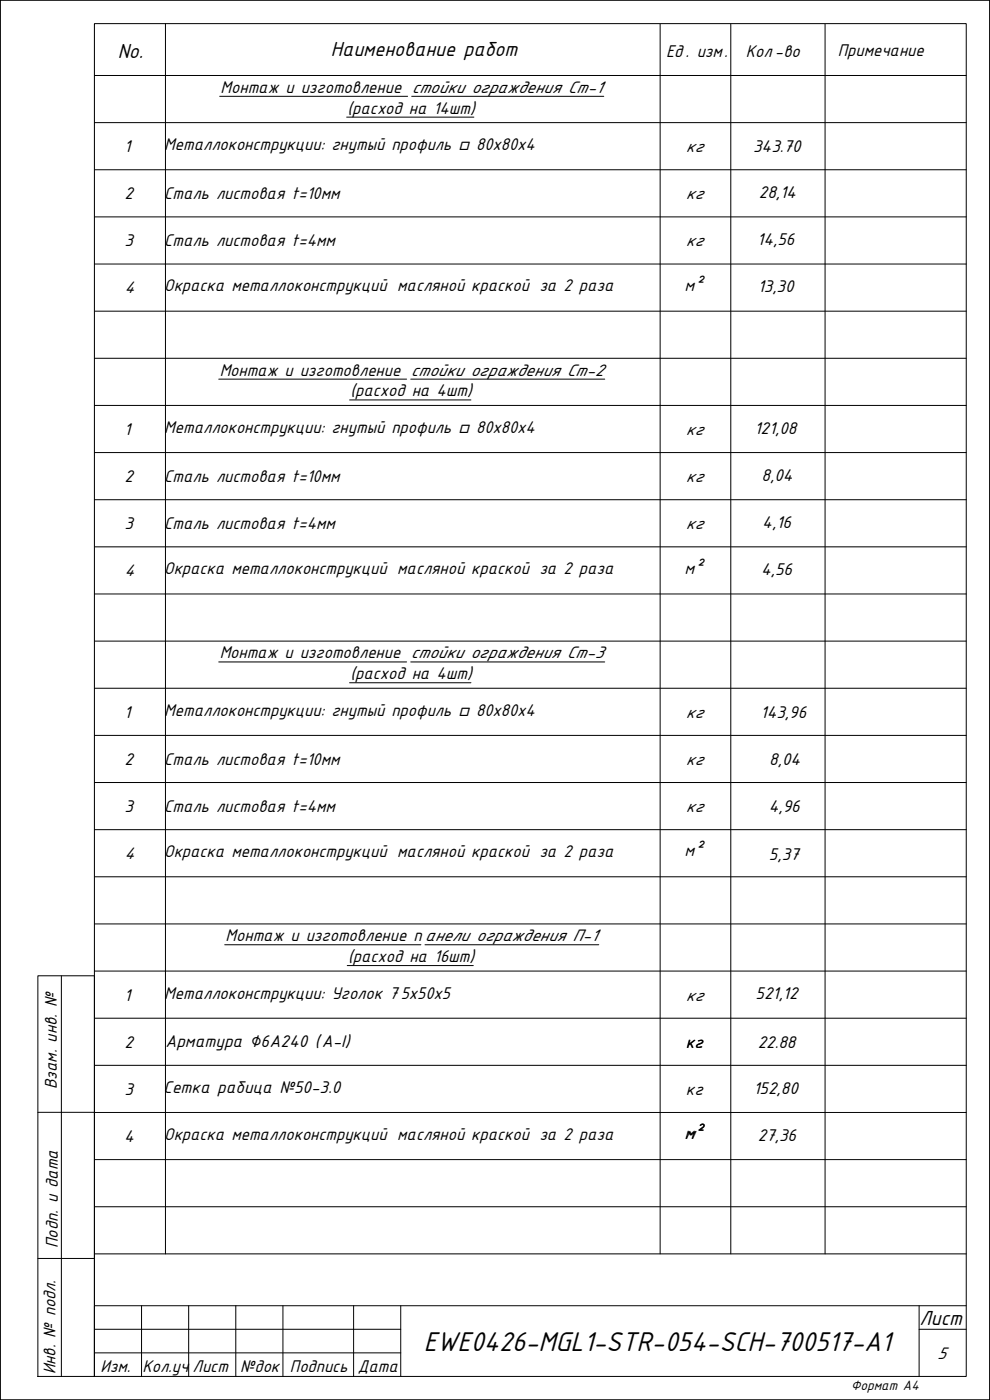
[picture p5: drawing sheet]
<svg xmlns="http://www.w3.org/2000/svg" width="210mm" height="297mm" viewBox="0 0 210 297" stroke-linecap="round" stroke-linejoin="round" font-family="sans-serif">
<defs><g id="words">
<text font-size="6.4" x="89.9" y="286.5">EWE0426-MGL1-STR-054-SCH-700517-A1</text>
<g font-size="4.8">
<text x="70.2" y="11.9">Наименование работ</text>
<text x="25" y="12.3">No.</text>
<text x="195" y="281.1">Лист</text>
</g>
<g font-size="4">
<text x="177.7" y="12">Примечание</text>
<text x="141.3" y="12.2">Ед . изм.</text>
<text x="158.2" y="12.1">Кол-во</text>
<text x="46.8" y="19.7">Монтаж и изготовление стойки ограждения Ст-1</text>
<text x="73.7" y="24.1">(расход на 14шт)</text>
<text x="34.8" y="31.9">Металлоконструкции: гнутый профиль □ 80х80х4</text>
<text x="34.8" y="42.3">Сталь листовая t=10мм</text>
<text x="34.8" y="52.3">Сталь листовая t=4мм</text>
<text x="34.8" y="61.8">Окраска металлоконструкций масляной краской за 2 раза</text>
<text x="46.6" y="79.7">Монтаж и изготовление стойки ограждения Ст-2</text>
<text x="74.4" y="84.1">(расход на 4шт)</text>
<text x="34.8" y="91.9">Металлоконструкции: гнутый профиль □ 80х80х4</text>
<text x="34.8" y="102.3">Сталь листовая t=10мм</text>
<text x="34.8" y="112.3">Сталь листовая t=4мм</text>
<text x="34.8" y="121.8">Окраска металлоконструкций масляной краской за 2 раза</text>
<text x="46.6" y="139.7">Монтаж и изготовление стойки ограждения Ст-3</text>
<text x="74.4" y="144.1">(расход на 4шт)</text>
<text x="34.8" y="151.9">Металлоконструкции: гнутый профиль □ 80х80х4</text>
<text x="34.8" y="162.3">Сталь листовая t=10мм</text>
<text x="34.8" y="172.3">Сталь листовая t=4мм</text>
<text x="34.8" y="181.8">Окраска металлоконструкций масляной краской за 2 раза</text>
<text x="47.9" y="199.7">Монтаж и изготовление п анели ограждения П-1</text>
<text x="73.9" y="204.1">(расход на 16шт)</text>
<text x="34.8" y="211.9">Металлоконструкции: Уголок 7</text>
<text x="85" y="211.9">5x50х5</text>
<text x="12" y="231.1" transform="rotate(-90 12 231.1)">Взам. инв. №</text>
<text x="34.8" y="241.8">Окраска металлоконструкций масляной краской за 2 раза</text>
<text x="12.3" y="264.7" transform="rotate(-90 12.3 264.7)">Подп. и дата</text>
<text x="11.8" y="291.5" transform="rotate(-90 11.8 291.5)">Инв. № подл.</text>
<text x="21.3" y="291.1">Изм.</text>
<text x="30.2" y="291.1">Кол.уч</text>
<text x="40.9" y="291.1">Лист</text>
<text x="51" y="291.1">№док</text>
<text x="61.5" y="291.1">Подпись</text>
<text x="75.9" y="291.1">Дата</text>
</g>
<g font-size="3.9">
<text x="26.3" y="32.3">1</text>
<text x="145.5" y="32.3">кг</text>
<text x="159.7" y="32.3">343.70</text>
<text x="26.4" y="42.3">2</text>
<text x="145.5" y="42.3">кг</text>
<text x="161" y="42">28,14</text>
<text x="26.4" y="52.3">3</text>
<text x="145.5" y="52.3">кг</text>
<text x="160.6" y="52">14,56</text>
<text x="26.4" y="62.3">4</text>
<text x="145.2" y="61.7">м²</text>
<text x="160.7" y="62">13,30</text>
<text x="26.3" y="92.3">1</text>
<text x="145.5" y="92.3">кг</text>
<text x="160" y="92">121,08</text>
<text x="26.4" y="102.3">2</text>
<text x="145.5" y="102.3">кг</text>
<text x="161.6" y="102">8,04</text>
<text x="26.4" y="112.3">3</text>
<text x="145.5" y="112.3">кг</text>
<text x="161.7" y="112">4,16</text>
<text x="26.4" y="122.3">4</text>
<text x="145.2" y="121.7">м²</text>
<text x="161.4" y="122">4,56</text>
<text x="26.3" y="152.3">1</text>
<text x="145.5" y="152.3">кг</text>
<text x="161.3" y="152.4">143,96</text>
<text x="26.4" y="162.3">2</text>
<text x="145.5" y="162.3">кг</text>
<text x="163.2" y="162.4">8,04</text>
<text x="26.4" y="172.3">3</text>
<text x="145.5" y="172.3">кг</text>
<text x="163.1" y="172.4">4,96</text>
<text x="26.4" y="182.3">4</text>
<text x="145.2" y="181.7">м²</text>
<text x="163.1" y="182.4">5,37</text>
<text x="26.3" y="212.3">1</text>
<text x="145.5" y="212.3">кг</text>
<text x="160.3" y="212">521,12</text>
<text x="26.4" y="222.3">2</text>
<text x="35.1" y="222.1">Арматура ∅6А240 (А-I)</text>
<text x="145.5" y="222.3">кг</text>
<text x="160.7" y="222.3">22.88</text>
<text x="26.4" y="232.3">3</text>
<text x="34.7" y="231.9">Сетка рабица №50-3.0</text>
<text x="145.5" y="232.3">кг</text>
<text x="159.8" y="232">152,80</text>
<text x="26.4" y="242.3">4</text>
<text x="145.2" y="241.7">м²</text>
<text x="160.7" y="242">27,36</text>
<text x="198.8" y="288.3">5</text>
</g>
<text font-size="3.2" x="180.5" y="294.8">Формат А4</text>
</g></defs>
<!-- layer: 0 -->
<path d="M0 0h210v297h-210zM20 5h185v287h-185zM20 16h185M35.1 5v261M140 5.1v260.9M155 5.1v260.9M175 5.1v260.9M20 26h185M8 207h12v85h-12zM13 207v85M8 236h12M8 267h12" fill="none" stroke="#000" stroke-width=".21"/>
<!-- layer: ramka vnutr. -->
<path d="M30 277v15M40 277v15M50 277v15M60 277v15M75 277v15M85 277v15M195 277v15M205 277h-185v15M20 287h65M195 282h10" fill="none" stroke="#000" stroke-width=".21"/>
<path d="M20 282h65" fill="none" stroke="#000" stroke-width=".21"/>
<path d="M20 36h185M20 46h185M20 56h185M20 216h185M20 226h185M20 236h185M20 246h185M20 256h185M20 266h185" fill="none" stroke="#000" stroke-width=".21"/>
<g fill="none" stroke="#000" stroke-width=".21">
<path d="M46.6 20.4h39.9M73.5 24.8h27M87.3 20.4h40.8M20 66h185M20 76h185M20 86h185M20 96h185M46.4 80.4h39.9M74.2 84.8h25.7M87.1 80.4h41.2M20 106h185M20 116h185"/>
<path d="M20 126h185M20 136h185M20 146h185M20 156h185M46.4 140.4h39.9M74.2 144.8h25.7M87.1 140.4h41.2M20 166h185M20 176h185M20 186h185M20 196h185M20 206h185"/>
<path d="M47.7 200.4h41.6M73.7 204.8h26.7M90.1 200.4h36.9"/>
</g>
<!-- layer: pdf -->
<path d="M0 0h210v297h-210z" fill="none" stroke="#000" stroke-width=".21"/>
<use href="#words"/>
</svg>
